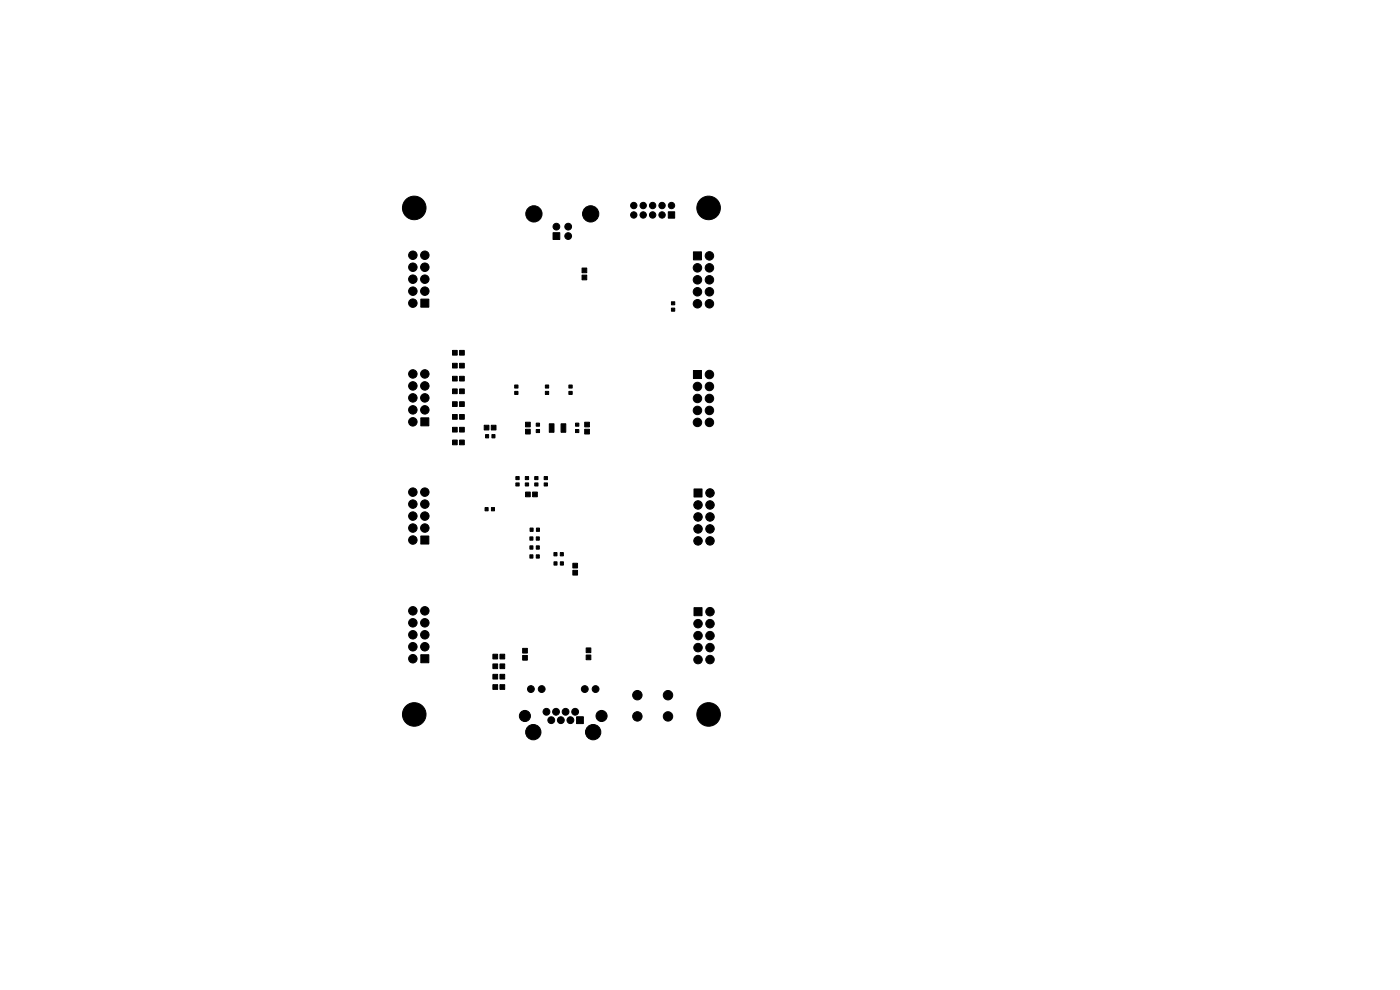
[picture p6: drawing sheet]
<svg xmlns="http://www.w3.org/2000/svg" width="297mm" height="210mm" viewBox="0 0 297 210" stroke-linecap="round" stroke-linejoin="round" font-family="sans-serif">
<g fill="#000" stroke="#000" stroke-width=".21">
<path d="M117.3 49.4h1.5v1.4h-1.5zM123.5 58.4h1v1h-1zM123.5 56.9h1v1h-1zM141.8 44.9h1.3v1.4h-1.3zM147.1 53.4h1.7v1.7h-1.7zM89.3 63.5h1.7v1.7h-1.7zM96 74.3h1v1h-1zM96 77.1h1v1h-1zM96 79.8h1v1h-1zM97.5 74.3h1v1h-1zM97.5 77.1h1v1h-1zM97.5 79.8h1v1h-1z"/>
<path d="M142.4 64h.7v.7h-.7zM142.4 65.4h.7v.6h-.7zM89.3 88.6h1.7v1.7h-1.7zM96 82.5h1v1h-1zM96 93.4h1v1h-1zM96 85.2h1v1h-1zM96 87.9h1v1h-1zM96 90.7h1v1h-1zM97.5 82.5h1v1h-1zM97.5 93.4h1v1h-1zM97.5 85.2h1v1h-1zM97.5 87.9h1v1h-1z"/>
<path d="M97.5 90.7h1v1h-1zM103 92.2h.7v.7h-.7zM102.7 90.2h1v1h-1zM104.4 92.2h.6v.7h-.6zM104.2 90.2h1v1h-1zM109.2 83h.7v.7h-.7zM109.2 81.7h.7v.6h-.7zM111.5 91.1h1v1h-1zM111.5 89.6h1v1h-1zM113.8 91.1h.7v.7h-.7zM113.8 89.8h.7v.6h-.7zM115.7 83h.7v.7h-.7z"/>
<path d="M115.7 81.7h.7v.6h-.7zM116.5 89.9h1v1.8h-1zM119 89.9h1v1.8h-1zM120.7 83h.7v.7h-.7zM120.7 81.7h.7v.6h-.7zM122.1 91.1h.7v.7h-.7zM122.1 89.8h.7v.6h-.7zM124 91.1h1v1h-1zM124 89.6h1v1h-1zM147.1 78.6h1.7v1.7h-1.7zM89.3 113.7h1.7v1.7h-1.7zM102.9 107.7h.7v.7h-.7z"/>
<path d="M104.3 107.7h.6v.7h-.6zM109.4 102.4h.7v.7h-.7zM109.4 101.1h.7v.6h-.7zM111.4 102.4h.7v.7h-.7zM111.4 101.1h.7v.6h-.7zM111.5 104.4h1v1h-1zM112.4 113.9h.7v.7h-.7zM112.4 115.8h.7v.7h-.7zM112.4 117.7h.7v.7h-.7zM112.4 112h.7v.7h-.7zM113 104.4h1v1h-1zM113.4 102.4h.7v.7h-.7z"/>
<path d="M113.4 101.1h.7v.6h-.7zM113.8 113.9h.6v.7h-.6zM113.8 115.8h.6v.7h-.6zM113.8 117.7h.6v.7h-.6zM113.8 112h.6v.7h-.6zM115.4 102.4h.7v.7h-.7zM115.4 101.1h.7v.6h-.7zM117.5 117.2h.7v.7h-.7zM117.5 119.2h.7v.7h-.7zM118.9 117.2h.6v.7h-.6zM118.9 119.2h.6v.7h-.6zM147.2 103.7h1.7v1.7h-1.7z"/>
<path d="M89.3 138.9h1.7v1.7h-1.7zM104.6 138.8h1v1h-1zM106.1 138.8h1v1h-1zM110.9 137.5h1v1h-1zM110.9 139h1v1h-1zM121.5 121h1v1h-1zM121.5 119.5h1v1h-1zM124.3 137.4h1v1h-1zM124.3 138.9h1v1h-1zM147.2 128.9h1.7v1.7h-1.7zM104.6 145.2h1v1h-1zM104.6 140.8h1v1h-1z"/>
<path d="M104.6 143h1v1h-1zM106.1 145.2h1v1h-1zM106.1 140.8h1v1h-1zM106.1 143h1v1h-1zM122.3 152h1.5v1.5h-1.5z"/>
<circle cx="87.6" cy="59.2" r=".9"/>
<circle cx="87.6" cy="56.7" r=".9"/>
<circle cx="87.6" cy="54.1" r=".9"/>
<circle cx="87.9" cy="44.1" r="2.5"/>
<circle cx="87.9" cy="44.1" r="1.75"/>
<circle cx="90.1" cy="59.2" r=".9"/>
<circle cx="90.1" cy="56.7" r=".9"/>
<circle cx="90.1" cy="54.1" r=".9"/>
<circle cx="113.3" cy="45.4" r="1.72"/>
<circle cx="118" cy="48.1" r=".72"/>
<circle cx="120.5" cy="50.1" r=".72"/>
<circle cx="120.5" cy="48.1" r=".72"/>
<circle cx="125.3" cy="45.4" r="1.72"/>
<circle cx="134.5" cy="43.6" r=".67"/>
<circle cx="134.5" cy="45.6" r=".67"/>
<circle cx="136.5" cy="43.6" r=".67"/>
<circle cx="136.5" cy="45.6" r=".67"/>
<circle cx="138.5" cy="43.6" r=".67"/>
<circle cx="138.5" cy="45.6" r=".67"/>
<circle cx="140.5" cy="43.6" r=".67"/>
<circle cx="140.5" cy="45.6" r=".67"/>
<circle cx="142.5" cy="43.6" r=".67"/>
<circle cx="148" cy="56.8" r=".9"/>
<circle cx="148" cy="59.4" r=".9"/>
<circle cx="150.3" cy="44.1" r="2.5"/>
<circle cx="150.3" cy="44.1" r="1.75"/>
<circle cx="150.5" cy="54.3" r=".9"/>
<circle cx="150.5" cy="59.4" r=".9"/>
<circle cx="150.5" cy="56.8" r=".9"/>
<circle cx="87.6" cy="79.3" r=".9"/>
<circle cx="87.6" cy="61.8" r=".9"/>
<circle cx="87.6" cy="64.3" r=".9"/>
<circle cx="90.1" cy="79.3" r=".9"/>
<circle cx="90.1" cy="61.8" r=".9"/>
<circle cx="148" cy="64.4" r=".9"/>
<circle cx="148" cy="61.9" r=".9"/>
<circle cx="150.5" cy="64.4" r=".9"/>
<circle cx="150.5" cy="61.9" r=".9"/>
<circle cx="150.5" cy="79.4" r=".9"/>
<circle cx="87.6" cy="81.9" r=".9"/>
<circle cx="87.6" cy="89.5" r=".9"/>
<circle cx="87.6" cy="86.9" r=".9"/>
<circle cx="87.6" cy="84.4" r=".9"/>
<circle cx="90.1" cy="84.4" r=".9"/>
<circle cx="90.1" cy="81.9" r=".9"/>
<circle cx="90.1" cy="86.9" r=".9"/>
<circle cx="148" cy="84.5" r=".9"/>
<circle cx="148" cy="87.1" r=".9"/>
<circle cx="148" cy="82" r=".9"/>
<circle cx="148" cy="89.6" r=".9"/>
<circle cx="150.5" cy="84.5" r=".9"/>
<circle cx="150.5" cy="82" r=".9"/>
<circle cx="150.5" cy="87.1" r=".9"/>
<circle cx="150.5" cy="89.6" r=".9"/>
<circle cx="87.6" cy="106.9" r=".9"/>
<circle cx="87.6" cy="114.6" r=".9"/>
<circle cx="87.6" cy="109.5" r=".9"/>
<circle cx="87.6" cy="104.4" r=".9"/>
<circle cx="87.6" cy="112" r=".9"/>
<circle cx="90.1" cy="109.5" r=".9"/>
<circle cx="90.1" cy="104.4" r=".9"/>
<circle cx="90.1" cy="106.9" r=".9"/>
<circle cx="90.1" cy="112" r=".9"/>
<circle cx="148.1" cy="114.7" r=".9"/>
<circle cx="148.1" cy="107.1" r=".9"/>
<circle cx="148.1" cy="112.2" r=".9"/>
<circle cx="148.1" cy="109.7" r=".9"/>
<circle cx="150.6" cy="104.6" r=".9"/>
<circle cx="150.6" cy="107.1" r=".9"/>
<circle cx="150.6" cy="112.2" r=".9"/>
<circle cx="150.6" cy="114.7" r=".9"/>
<circle cx="150.6" cy="109.7" r=".9"/>
<circle cx="87.6" cy="139.7" r=".9"/>
<circle cx="87.6" cy="134.7" r=".9"/>
<circle cx="87.6" cy="132.1" r=".9"/>
<circle cx="87.6" cy="129.6" r=".9"/>
<circle cx="87.6" cy="137.2" r=".9"/>
<circle cx="90.1" cy="129.6" r=".9"/>
<circle cx="90.1" cy="134.7" r=".9"/>
<circle cx="90.1" cy="132.1" r=".9"/>
<circle cx="90.1" cy="137.2" r=".9"/>
<circle cx="148.1" cy="139.9" r=".9"/>
<circle cx="148.1" cy="134.8" r=".9"/>
<circle cx="148.1" cy="132.3" r=".9"/>
<circle cx="148.1" cy="137.4" r=".9"/>
<circle cx="150.6" cy="139.9" r=".9"/>
<circle cx="150.6" cy="132.3" r=".9"/>
<circle cx="150.6" cy="129.8" r=".9"/>
<circle cx="150.6" cy="137.4" r=".9"/>
<circle cx="150.6" cy="134.8" r=".9"/>
<circle cx="87.9" cy="151.6" r="2.5"/>
<circle cx="87.9" cy="151.6" r="1.75"/>
<circle cx="111.4" cy="151.9" r="1.18"/>
<circle cx="112.6" cy="146.2" r=".72"/>
<circle cx="113.1" cy="155.3" r="1.62"/>
<circle cx="114.9" cy="146.2" r=".72"/>
<circle cx="115.9" cy="151" r=".72"/>
<circle cx="116.9" cy="152.8" r=".72"/>
<circle cx="118" cy="151" r=".72"/>
<circle cx="119" cy="152.8" r=".72"/>
<circle cx="120" cy="151" r=".72"/>
<circle cx="121" cy="152.8" r=".72"/>
<circle cx="122" cy="151" r=".72"/>
<circle cx="124.1" cy="146.2" r=".72"/>
<circle cx="125.8" cy="155.3" r="1.62"/>
<circle cx="126.3" cy="146.2" r=".72"/>
<circle cx="127.6" cy="151.9" r="1.18"/>
<circle cx="135.2" cy="152" r="1"/>
<circle cx="135.2" cy="147.5" r="1"/>
<circle cx="141.7" cy="152" r="1"/>
<circle cx="141.7" cy="147.5" r="1"/>
<circle cx="150.3" cy="151.6" r="2.5"/>
<circle cx="150.3" cy="151.6" r="1.75"/>
</g>
</svg>
